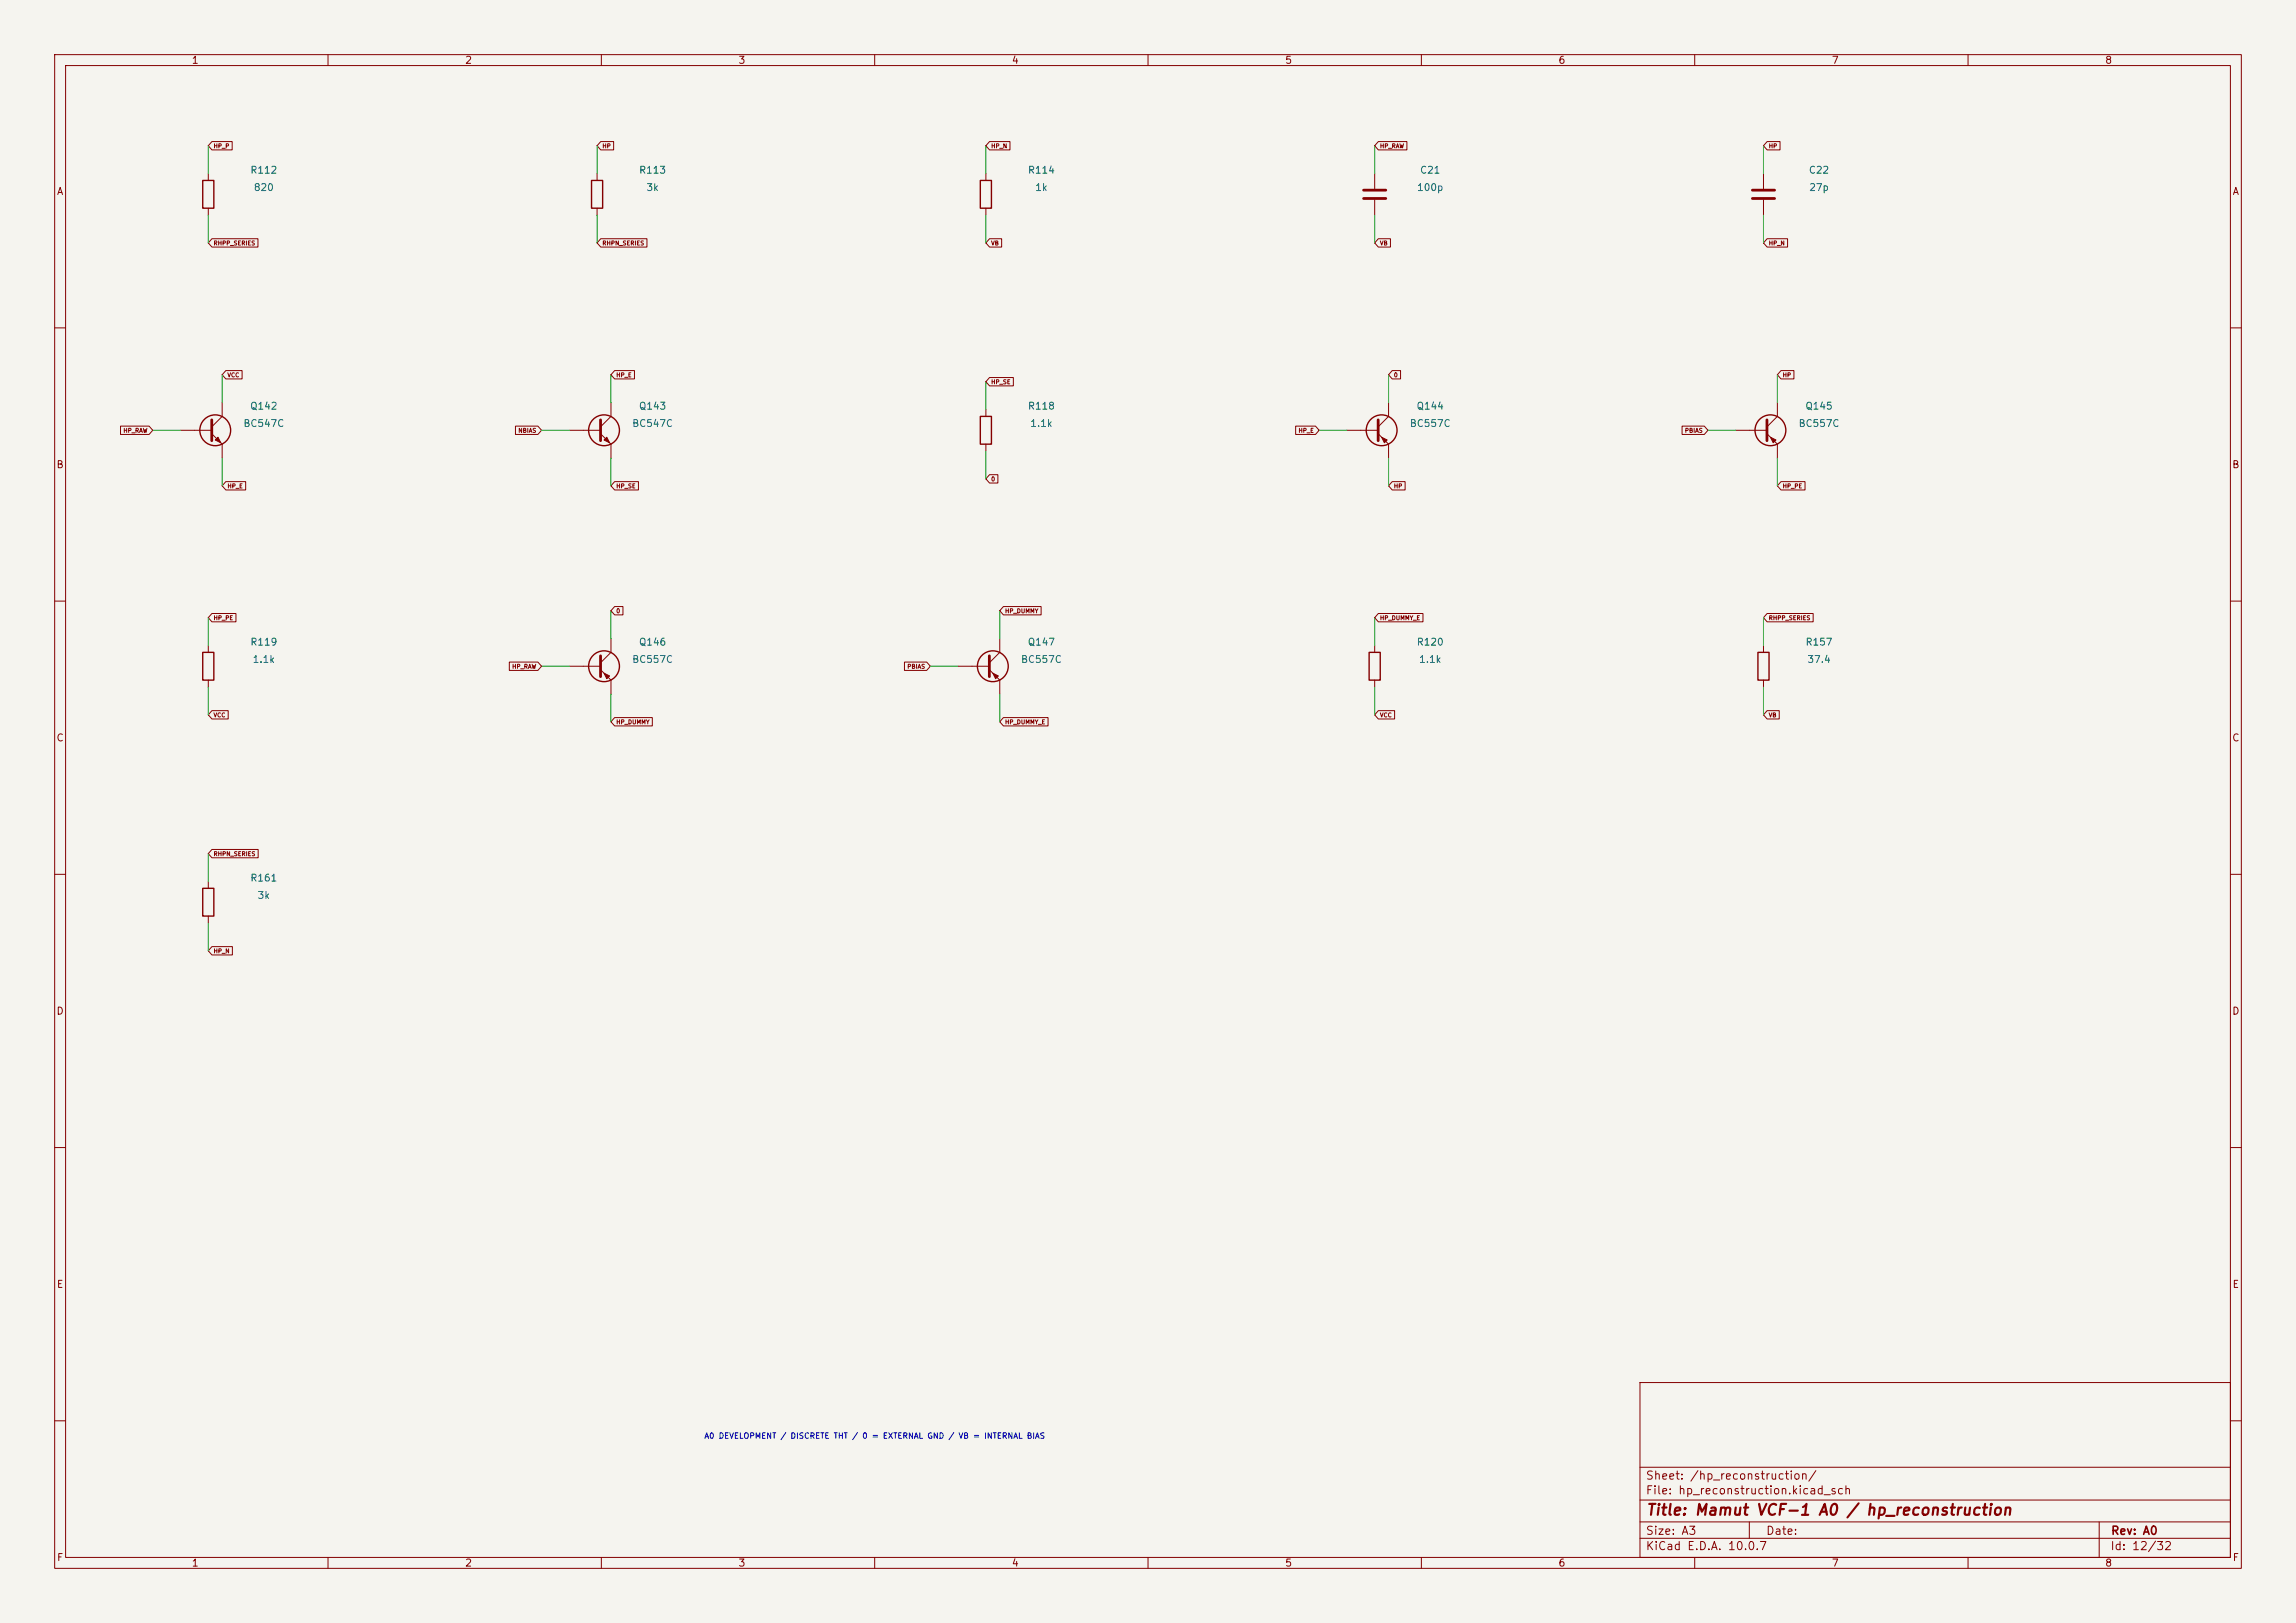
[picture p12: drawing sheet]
<svg xmlns="http://www.w3.org/2000/svg" width="420mm" height="297mm" viewBox="0 0 420 297" stroke-linecap="round" stroke-linejoin="round" font-family="sans-serif">
<defs><g id="words">
<text font-size="2" fill="#840000" x="301" y="277.8">Title: Mamut VCF-1 A0 / hp_reconstruction</text>
<g font-size="1.5" fill="#840000">
<text x="300.9" y="273.8">File: hp_reconstruction.kicad_sch</text>
<text x="300.9" y="271.1">Sheet: /hp_reconstruction/</text>
<text x="300.9" y="281.2">Size: A3</text>
<text x="322.9" y="281.2">Date:</text>
<text x="386" y="281.2">Rev: A0</text>
<text x="300.9" y="284">KiCad E.D.A. 10.0.7</text>
<text x="385.9" y="284">Id: 12/32</text>
</g>
<g font-size="1.3" fill="#840000">
<text x="35" y="12">1</text>
<text x="85" y="12">2</text>
<text x="135" y="12">3</text>
<text x="185" y="12">4</text>
<text x="235" y="12">5</text>
<text x="285" y="12">6</text>
<text x="335" y="12">7</text>
<text x="385" y="12">8</text>
<text x="10.3" y="36">A</text>
<text x="408.3" y="36">A</text>
<text x="10.2" y="86">B</text>
<text x="408.2" y="86">B</text>
<text x="10.2" y="136">C</text>
<text x="408.2" y="136">C</text>
<text x="10.2" y="186">D</text>
<text x="408.2" y="186">D</text>
<text x="10.3" y="236">E</text>
<text x="408.3" y="236">E</text>
<text x="10.3" y="286">F</text>
<text x="35" y="287">1</text>
<text x="85" y="287">2</text>
<text x="135" y="287">3</text>
<text x="185" y="287">4</text>
<text x="235" y="287">5</text>
<text x="285" y="287">6</text>
<text x="335" y="287">7</text>
<text x="385" y="287">8</text>
<text x="408.3" y="286">F</text>
</g>
<g font-size="1.3" fill="#006464">
<text x="45.7" y="32.1">R112</text>
<text x="46.3" y="35.3">820</text>
<text x="116.8" y="32.1">R113</text>
<text x="118.1" y="35.3">3k</text>
<text x="187.9" y="32.1">R114</text>
<text x="189.3" y="35.3">1k</text>
<text x="259.1" y="35.3">100p</text>
<text x="259.6" y="32.1">C21</text>
<text x="330.8" y="32.1">C22</text>
<text x="330.8" y="35.3">27p</text>
<text x="45.7" y="75.3">Q142</text>
<text x="116.8" y="75.3">Q143</text>
<text x="187.9" y="75.3">R118</text>
<text x="259" y="75.3">Q144</text>
<text x="330.1" y="75.3">Q145</text>
<text x="44.4" y="78.4">BC547C</text>
<text x="115.5" y="78.4">BC547C</text>
<text x="188.3" y="78.4">1.1k</text>
<text x="257.8" y="78.4">BC557C</text>
<text x="328.9" y="78.4">BC557C</text>
<text x="45.7" y="118.4">R119</text>
<text x="116.8" y="118.4">Q146</text>
<text x="187.9" y="118.4">Q147</text>
<text x="259" y="118.4">R120</text>
<text x="330.2" y="118.4">R157</text>
<text x="46.1" y="121.6">1.1k</text>
<text x="115.5" y="121.6">BC557C</text>
<text x="186.7" y="121.6">BC557C</text>
<text x="259.5" y="121.6">1.1k</text>
<text x="330.5" y="121.6">37.4</text>
<text x="45.7" y="161.6">R161</text>
<text x="47" y="164.8">3k</text>
</g>
<text font-size="1" fill="#0000c2" x="128.7" y="263.5">A0 DEVELOPMENT / DISCRETE THT / 0 = EXTERNAL GND / VB = INTERNAL BIAS</text>
<g font-size=".8" fill="#840000">
<text x="39" y="27.3">HP_P</text>
<text x="110.1" y="27.3">HP</text>
<text x="181.2" y="27.3">HP_N</text>
<text x="252.3" y="27.3">HP_RAW</text>
<text x="323.5" y="27.3">HP</text>
<text x="39" y="45.1">RHPP_SERIES</text>
<text x="110.1" y="45.1">RHPN_SERIES</text>
<text x="181.2" y="45.1">VB</text>
<text x="252.3" y="45.1">VB</text>
<text x="323.5" y="45.1">HP_N</text>
<text x="41.5" y="69.2">VCC</text>
<text x="112.6" y="69.2">HP_E</text>
<text x="181.2" y="70.5">HP_SE</text>
<text x="254.9" y="69.2">0</text>
<text x="326" y="69.2">HP</text>
<text x="22.5" y="79.4">HP_RAW</text>
<text x="94.7" y="79.4">NBIAS</text>
<text x="237.4" y="79.4">HP_E</text>
<text x="308.1" y="79.4">PBIAS</text>
<text x="41.5" y="89.5">HP_E</text>
<text x="112.6" y="89.5">HP_SE</text>
<text x="181.2" y="88.3">0</text>
<text x="254.9" y="89.5">HP</text>
<text x="326" y="89.5">HP_PE</text>
<text x="39" y="113.7">HP_PE</text>
<text x="112.6" y="112.4">0</text>
<text x="183.8" y="112.4">HP_DUMMY</text>
<text x="252.3" y="113.7">HP_DUMMY_E</text>
<text x="323.5" y="113.7">RHPP_SERIES</text>
<text x="93.6" y="122.5">HP_RAW</text>
<text x="165.9" y="122.5">PBIAS</text>
<text x="39" y="131.4">VCC</text>
<text x="252.3" y="131.4">VCC</text>
<text x="323.5" y="131.4">VB</text>
<text x="112.6" y="132.7">HP_DUMMY</text>
<text x="183.8" y="132.7">HP_DUMMY_E</text>
<text x="39" y="156.8">RHPN_SERIES</text>
<text x="39" y="174.6">HP_N</text>
</g>
</g></defs>
<path d="M0 0h420v297h-420z" fill="#f5f4ef" stroke="#f5f4ef" stroke-width=".18"/>
<g fill="none" stroke="#840000" stroke-width=".18">
<path d="M10 10h400v277h-400zM12 12h396v273h-396zM60 10v2M110 10v2M160 10v2M210 10v2M260 10v2M310 10v2M360 10v2M38.1 31.8v1.2M38.1 38.1v1.3M38.8 25.9h3.7v1.5h-3.7l-.7-.7z"/>
<path d="M109.2 31.8v1.2M109.2 38.1v1.3M109.9 25.9h2.3v1.5h-2.3l-.7-.7zM180.3 31.8v1.2M180.3 38.1v1.3M181 25.9h3.7v1.5h-3.7l-.7-.7zM251.5 31.8v2.7M251.5 36.6v2.8M252.1 25.9h5.3v1.5h-5.3l-.6-.7zM322.6 31.8v2.7M322.6 36.6v2.8M323.2 25.9h2.4v1.5h-2.4l-.6-.7z"/>
<path d="M38.8 43.7h8.4v1.5h-8.4l-.7-.7zM109.9 43.7h8.4v1.5h-8.4l-.7-.7zM181 43.7h2.2v1.5h-2.2l-.7-.7zM252.1 43.7h2.2v1.5h-2.2l-.6-.7zM323.2 43.7h3.8v1.5h-3.8l-.6-.7zM10 60h2M22 78h5.3l.6 .7-.6 .8h-5.3zM33 78.7h5.7M38.7 79.4l1.9 1.9v2.5M40.6 73.7v2.5l-1.9 1.9M41.3 67.8h3v1.5h-3l-.7-.7zM94.3 78h4.1l.7 .7-.7 .8h-4.1z"/>
<path d="M104.1 78.7h5.8M109.9 79.4l1.9 1.9v2.5M111.8 73.7v2.5l-1.9 1.9M112.4 67.8h3.7v1.5h-3.7l-.6-.7zM180.3 74.9v1.3M181 69.1h4.4v1.5h-4.4l-.7-.7zM237 78h3.6l.7 .7-.7 .8h-3.6zM246.4 78.7h5.7M252.1 79.4l1.9 1.9v2.5M254 73.7v2.5l-1.9 1.9M254.7 67.8h1.5v1.5h-1.5l-.7-.7zM307.7 78h4.1l.6 .7-.6 .8h-4.1z"/>
<path d="M317.5 78.7h5.7M323.2 79.4l1.9 1.9v2.5M325.1 73.7v2.5l-1.9 1.9M325.8 67.8h2.3v1.5h-2.3l-.7-.7zM408 60h2M41.3 88.1h3.6v1.6h-3.6l-.7-.8zM112.4 88.1h4.4v1.6h-4.4l-.6-.8zM180.3 81.3v1.3M181 86.9h1.5v1.5h-1.5l-.7-.8zM254.7 88.1h2.3v1.6h-2.3l-.7-.8zM325.8 88.1h4.4v1.6h-4.4l-.7-.8zM10 110h2"/>
<path d="M38.1 118.1v1.3M38.8 112.3h4.4v1.5h-4.4l-.7-.8zM111.8 116.8v2.6l-1.9 1.9M112.4 111h1.6v1.5h-1.6l-.6-.7zM182.9 116.8v2.6l-1.9 1.9M183.5 111h6.9v1.5h-6.9l-.6-.7zM251.5 118.1v1.3M252.1 112.3h8.2v1.5h-8.2l-.6-.8zM322.6 118.1v1.3M323.2 112.3h8.5v1.5h-8.5l-.6-.8zM408 110h2M38.1 124.5v1.2"/>
<path d="M38.8 130h2.9v1.6h-2.9l-.7-.8zM93.2 121.2h5.2l.7 .7-.7 .8h-5.2zM104.1 121.9h5.8M109.9 122.6l1.9 1.9v2.5M112.4 131.3h6.9v1.5h-6.9l-.6-.7zM165.4 121.2h4.1l.7 .7-.7 .8h-4.1zM175.3 121.9h5.7M181 122.6l1.9 1.9v2.5M183.5 131.3h8.2v1.5h-8.2l-.6-.7zM251.5 124.5v1.2M252.1 130h3v1.6h-3l-.6-.8zM322.6 124.5v1.2"/>
<path d="M323.2 130h2.3v1.6h-2.3l-.6-.8zM10 160h2M38.8 155.4h8.4v1.6h-8.4l-.7-.8zM408 160h2M38.1 161.3v1.3M38.1 167.6v1.3M38.8 173.2h3.7v1.6h-3.7l-.7-.8zM10 210h2M408 210h2M300 253h108v32h-108zM10 260h2M300 278.5h108"/>
<path d="M300 274.5h108M300 268.5h108M320 278.5v3M384 278.5v6.5M408 260h2M60 285v2M110 285v2M160 285v2M210 285v2M260 285v2M300 281.5h108M310 285v2"/>
<path d="M360 285v2"/>
</g>
<g fill="none" stroke="#840000" stroke-width=".25">
<path d="M37.1 33h2v5.1h-2zM108.2 33h2v5.1h-2zM179.3 33h2.1v5.1h-2.1zM179.3 76.2h2.1v5.1h-2.1zM37.1 119.4h2v5.1h-2zM250.4 119.4h2.1v5.1h-2.1zM321.6 119.4h2v5.1h-2zM37.1 162.6h2v5h-2z"/>
<circle cx="39.4" cy="78.7" r="2.82"/>
<circle cx="110.5" cy="78.7" r="2.82"/>
<circle cx="252.7" cy="78.7" r="2.82"/>
<circle cx="323.8" cy="78.7" r="2.82"/>
<circle cx="110.5" cy="121.9" r="2.82"/>
<circle cx="181.6" cy="121.9" r="2.82"/>
</g>
<path d="M249.4 34.8h4.1M249.4 36.3h4.1M320.5 34.8h4.1M320.5 36.3h4.1M38.7 76.8v3.8M109.9 76.8v3.8M252.1 76.8v3.8M323.2 76.8v3.8M109.9 120v3.8M181 120v3.8" fill="none" stroke="#840000" stroke-width=".51"/>
<g fill="#840000" stroke="#840000" stroke-width=".18">
<path d="M252.7 80l1 .5-.5 .5z"/>
<path d="M323.8 80l1.1 .5-.5 .5z"/>
<path d="M110.5 123.2l1 .5-.5 .5z"/>
<path d="M39.9 80l.5 1-1-.5z"/>
<path d="M110.5 80.5l.5-.5 .5 1z"/>
<path d="M181.6 123.2l1 .5-.5 .5z"/>
</g>
<g fill="none" stroke="#009600" stroke-width=".18">
<path d="M38.1 26.7v5.1M38.1 39.4v5.1M109.2 26.7v5.1M109.2 39.4v5.1M180.3 26.7v5.1M180.3 39.4v5.1M251.5 26.7v5.1M251.5 39.4v5.1M322.6 26.7v5.1M322.6 39.4v5.1M27.9 78.7h5.1M40.6 68.6v5.1"/>
<path d="M99.1 78.7h5M111.8 68.6v5.1M180.3 69.9v5M241.3 78.7h5.1M254 68.6v5.1M312.4 78.7h5.1M325.1 68.6v5.1M40.6 83.8v5.1M111.8 83.8v5.1M180.3 82.6v5M254 83.8v5.1M325.1 83.8v5.1"/>
<path d="M38.1 113v5.1M111.8 111.8v5M182.9 111.8v5M251.5 113v5.1M322.6 113v5.1M38.1 125.7v5.1M99.1 121.9h5M111.8 127v5.1M170.2 121.9h5.1M182.9 127v5.1M251.5 125.7v5.1M322.6 125.7v5.1"/>
<path d="M38.1 156.2v5.1M38.1 168.9v5.1"/>
</g>
<use href="#words"/>
</svg>
